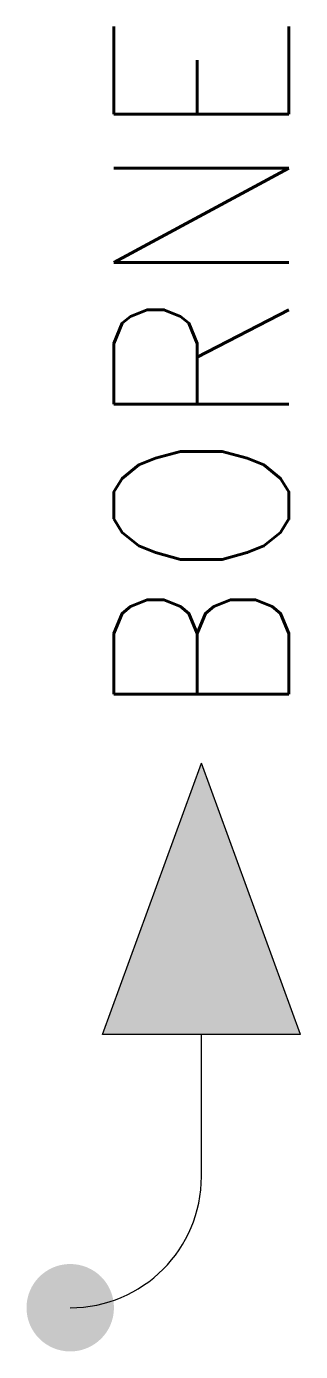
# Model space of a CAD drawing. Extents: x 97.8 to 100.3, y 226.3 to 238.5.
import ezdxf
from ezdxf.enums import TextEntityAlignment as Align

# ---------------------------------------------------------------- set-up
doc = ezdxf.new("R2010")
doc.units = 0
doc.header["$MEASUREMENT"] = 0
doc.layers.get('0').update_dxf_attribs({"linetype": 'CONTINUOUS'})
doc.styles.add('ROMANS', font='romans')

msp = doc.modelspace()

# ---------------------------------------------------------------- hatches: boundary and pattern name
at = {"lineweight": 9}
h = msp.add_hatch(color=2, dxfattribs=at)
edge = h.paths.add_edge_path()
edge.add_arc((98.181, 226.743), 0.4, 0, 360)

# ---------------------------------------------------------------- linework, layer by layer
at = {"color": 2}
for p, q in [((98.475, 229.243), (99.381, 231.726)), ((100.287, 229.243), (99.381, 231.726)), ((100.287, 229.243), (98.475, 229.243)), ((99.381, 227.943), (99.381, 229.243))]:
    msp.add_line(p, q, dxfattribs=at)
msp.add_arc((98.181, 227.943), 1.2, 270, 0, dxfattribs=at)
msp.add_solid([(99.381, 231.726), (100.287, 229.243), (98.475, 229.243)], dxfattribs=at)

# ---------------------------------------------------------------- texts
at = {"color": 7, "lineweight": -3, "style": 'ROMANS', "width": 0.9}
msp.add_attdef('BORNE', text='', height=1.6, rotation=90, dxfattribs=at).set_placement((99.381, 232.109), align=Align.MIDDLE_LEFT)

doc.saveas('drawing.dxf')
